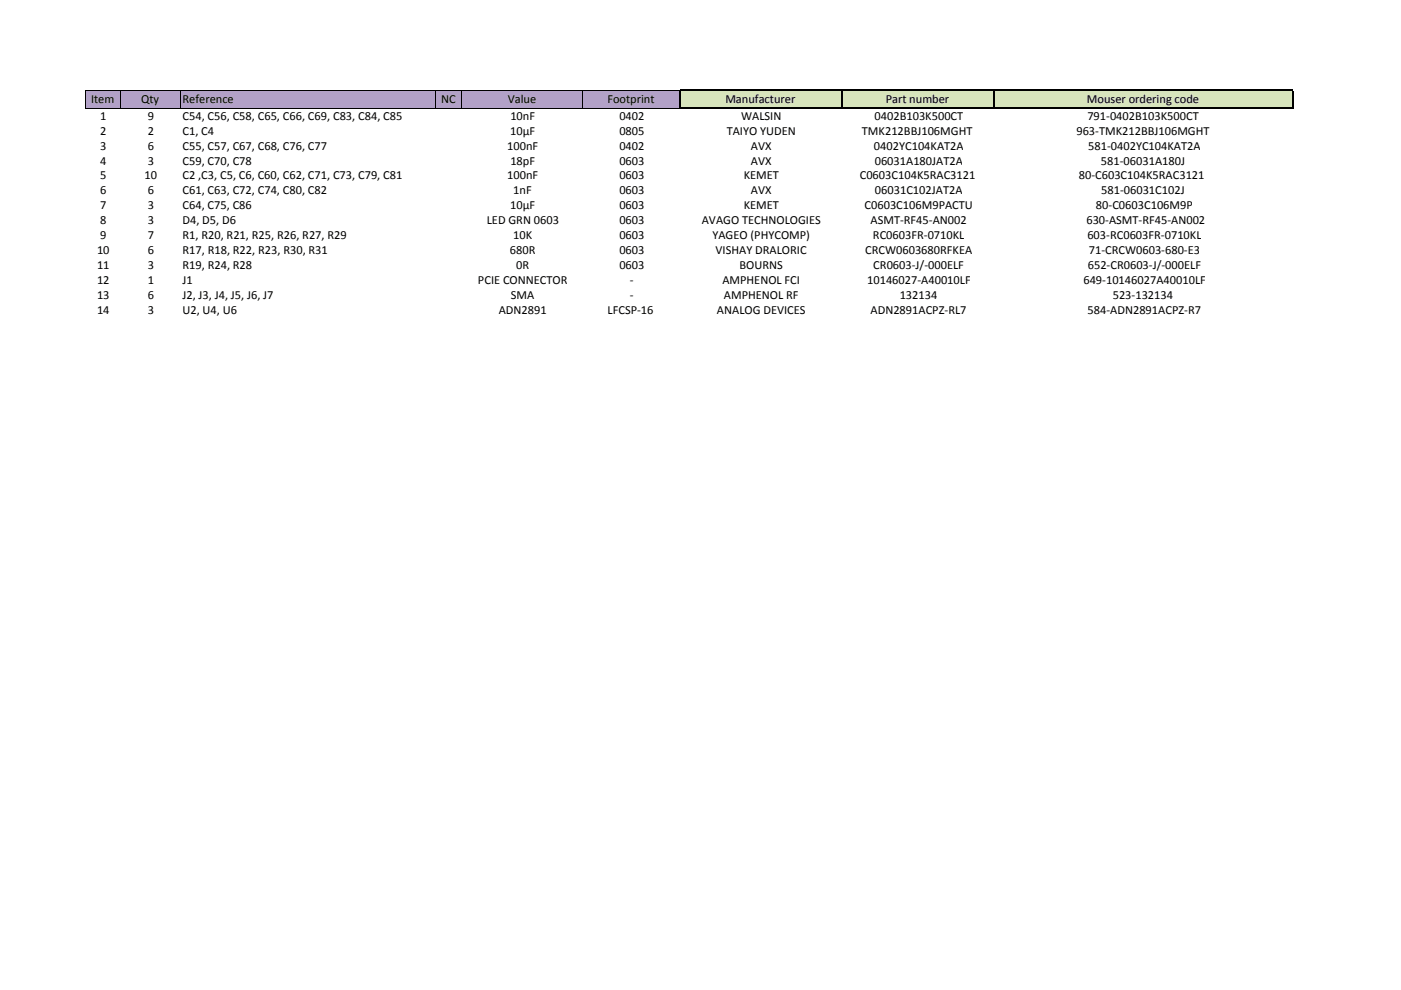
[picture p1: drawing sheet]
<svg xmlns="http://www.w3.org/2000/svg" width="297mm" height="210mm" viewBox="0 0 297 210" stroke-linecap="round" stroke-linejoin="round" font-family="sans-serif">
<defs><g id="words">
<g font-size="2.6">
<text x="19.3" y="21.9">Item</text>
<text x="29.9" y="21.9">Qty</text>
<text x="38.7" y="21.9">Reference</text>
<text x="93.5" y="21.9">NC</text>
<text x="107.7" y="21.9">Value</text>
<text x="128.8" y="21.9">Footprint</text>
<text x="153.8" y="21.9">Manufacturer</text>
<text x="187.8" y="21.9">Part number</text>
<text x="230.5" y="21.9">Mouser ordering code</text>
<text x="21.2" y="25.4">1</text>
<text x="21.2" y="28.5">2</text>
<text x="31.3" y="25.4">9</text>
<text x="31.3" y="28.5">2</text>
<text x="38.7" y="25.4">C54, C56, C58, C65, C66, C69, C83, C84, C85</text>
<text x="38.7" y="28.5">C1, C4</text>
<text x="108.2" y="28.5">10µF</text>
<text x="108.2" y="25.4">10nF</text>
<text x="131.3" y="25.4">0402</text>
<text x="131.3" y="28.5">0805</text>
<text x="154.1" y="28.5">TAIYO YUDEN</text>
<text x="157.1" y="25.4">WALSIN</text>
<text x="182.7" y="28.5">TMK212BBJ106MGHT</text>
<text x="185.4" y="25.4">0402B103K500CT</text>
<text x="228.2" y="28.5">963-TMK212BBJ106MGHT</text>
<text x="230.5" y="25.4">791-0402B103K500CT</text>
<text x="21.2" y="31.7">3</text>
<text x="21.2" y="34.9">4</text>
<text x="31.3" y="31.7">6</text>
<text x="31.3" y="34.9">3</text>
<text x="38.7" y="31.7">C55, C57, C67, C68, C76, C77</text>
<text x="38.7" y="34.9">C59, C70, C78</text>
<text x="107.5" y="31.7">100nF</text>
<text x="108.2" y="34.9">18pF</text>
<text x="131.3" y="31.7">0402</text>
<text x="131.3" y="34.9">0603</text>
<text x="159.2" y="31.7">AVX</text>
<text x="159.2" y="34.9">AVX</text>
<text x="185.3" y="31.7">0402YC104KAT2A</text>
<text x="185.5" y="34.9">06031A180JAT2A</text>
<text x="230.7" y="31.7">581-0402YC104KAT2A</text>
<text x="233.4" y="34.9">581-06031A180J</text>
<text x="21.2" y="38.1">5</text>
<text x="21.2" y="41.2">6</text>
<text x="30.6" y="38.1">10</text>
<text x="31.3" y="41.2">6</text>
<text x="38.7" y="38.1">C2 ,C3, C5, C6, C60, C62, C71, C73, C79, C81</text>
<text x="38.7" y="41.2">C61, C63, C72, C74, C80, C82</text>
<text x="107.5" y="38.1">100nF</text>
<text x="108.8" y="41.2">1nF</text>
<text x="131.3" y="38.1">0603</text>
<text x="131.3" y="41.2">0603</text>
<text x="157.7" y="38.1">KEMET</text>
<text x="159.2" y="41.2">AVX</text>
<text x="182.3" y="38.1">C0603C104K5RAC3121</text>
<text x="185.5" y="41.2">06031C102JAT2A</text>
<text x="228.7" y="38.1">80-C603C104K5RAC3121</text>
<text x="233.5" y="41.2">581-06031C102J</text>
<text x="21.2" y="44.4">7</text>
<text x="21.2" y="47.6">8</text>
<text x="31.3" y="44.4">3</text>
<text x="31.3" y="47.6">3</text>
<text x="38.7" y="44.4">C64, C75, C86</text>
<text x="38.7" y="47.6">D4, D5, D6</text>
<text x="103.2" y="47.6">LED GRN 0603</text>
<text x="108.2" y="44.4">10µF</text>
<text x="131.3" y="44.4">0603</text>
<text x="131.3" y="47.6">0603</text>
<text x="148.8" y="47.6">AVAGO TECHNOLOGIES</text>
<text x="157.7" y="44.4">KEMET</text>
<text x="183.3" y="44.4">C0603C106M9PACTU</text>
<text x="184.6" y="47.6">ASMT-RF45-AN002</text>
<text x="230.3" y="47.6">630-ASMT-RF45-AN002</text>
<text x="232.4" y="44.4">80-C0603C106M9P</text>
<text x="20.6" y="53.9">10</text>
<text x="21.2" y="50.8">9</text>
<text x="31.3" y="50.8">7</text>
<text x="31.3" y="53.9">6</text>
<text x="38.7" y="50.8">R1, R20, R21, R25, R26, R27, R29</text>
<text x="38.7" y="53.9">R17, R18, R22, R23, R30, R31</text>
<text x="108.1" y="53.9">680R</text>
<text x="108.8" y="50.8">10K</text>
<text x="131.3" y="50.8">0603</text>
<text x="131.3" y="53.9">0603</text>
<text x="151" y="50.8">YAGEO (PHYCOMP)</text>
<text x="151.7" y="53.9">VISHAY DRALORIC</text>
<text x="183.4" y="53.9">CRCW0603680RFKEA</text>
<text x="185.1" y="50.8">RC0603FR-0710KL</text>
<text x="230.5" y="50.8">603-RC0603FR-0710KL</text>
<text x="230.8" y="53.9">71-CRCW0603-680-E3</text>
<text x="20.6" y="57.1">11</text>
<text x="31.3" y="57.1">3</text>
<text x="38.7" y="57.1">R19, R24, R28</text>
<text x="109.4" y="57.1">0R</text>
<text x="131.3" y="57.1">0603</text>
<text x="156.8" y="57.1">BOURNS</text>
<text x="185.2" y="57.1">CR0603-J/-000ELF</text>
<text x="230.6" y="57.1">652-CR0603-J/-000ELF</text>
<text x="20.6" y="60.3">12</text>
<text x="20.6" y="63.5">13</text>
<text x="31.3" y="60.3">1</text>
<text x="31.3" y="63.5">6</text>
<text x="38.7" y="60.3">J1</text>
<text x="38.7" y="63.5">J2, J3, J4, J5, J6, J7</text>
<text x="101.3" y="60.3">PCIE CONNECTOR</text>
<text x="108.3" y="63.5">SMA</text>
<text x="133.5" y="60.3">-</text>
<text x="133.5" y="63.5">-</text>
<text x="153.2" y="60.3">AMPHENOL FCI</text>
<text x="153.5" y="63.5">AMPHENOL RF</text>
<text x="183.9" y="60.3">10146027-A40010LF</text>
<text x="190.8" y="63.5">132134</text>
<text x="229.7" y="60.3">649-10146027A40010LF</text>
<text x="235.9" y="63.5">523-132134</text>
<text x="20.6" y="66.6">14</text>
<text x="31.3" y="66.6">3</text>
<text x="38.7" y="66.6">U2, U4, U6</text>
<text x="105.7" y="66.6">ADN2891</text>
<text x="128.8" y="66.6">LFCSP-16</text>
<text x="152" y="66.6">ANALOG DEVICES</text>
<text x="184.6" y="66.6">ADN2891ACPZ-RL7</text>
<text x="230.6" y="66.6">584-ADN2891ACPZ-R7</text>
</g>
</g></defs>
<path d="M18.2 19.3h125.9v3.6h-125.9z" fill="#b2a1c7"/>
<path d="M144.1 19.3h130v3.6h-130z" fill="#d7e4bc"/>
<path d="M18.1 19.1v3.8M18.1 19.2h125.9M25.5 19.2v3.7M38.2 19.2v3.7M92.3 19.2v3.7M97.9 19.2v3.7M123.5 19.2v3.7M18.1 22.9h125.9" fill="none" stroke="#000" stroke-width=".21"/>
<path d="M144.1 19v4M144.2 19.1h130M178.4 19.3v3.7M210.7 19.3v3.7M274.1 19.3v3.7M144.2 22.9h130" fill="none" stroke="#000" stroke-width=".25"/>
<use href="#words"/>
</svg>
